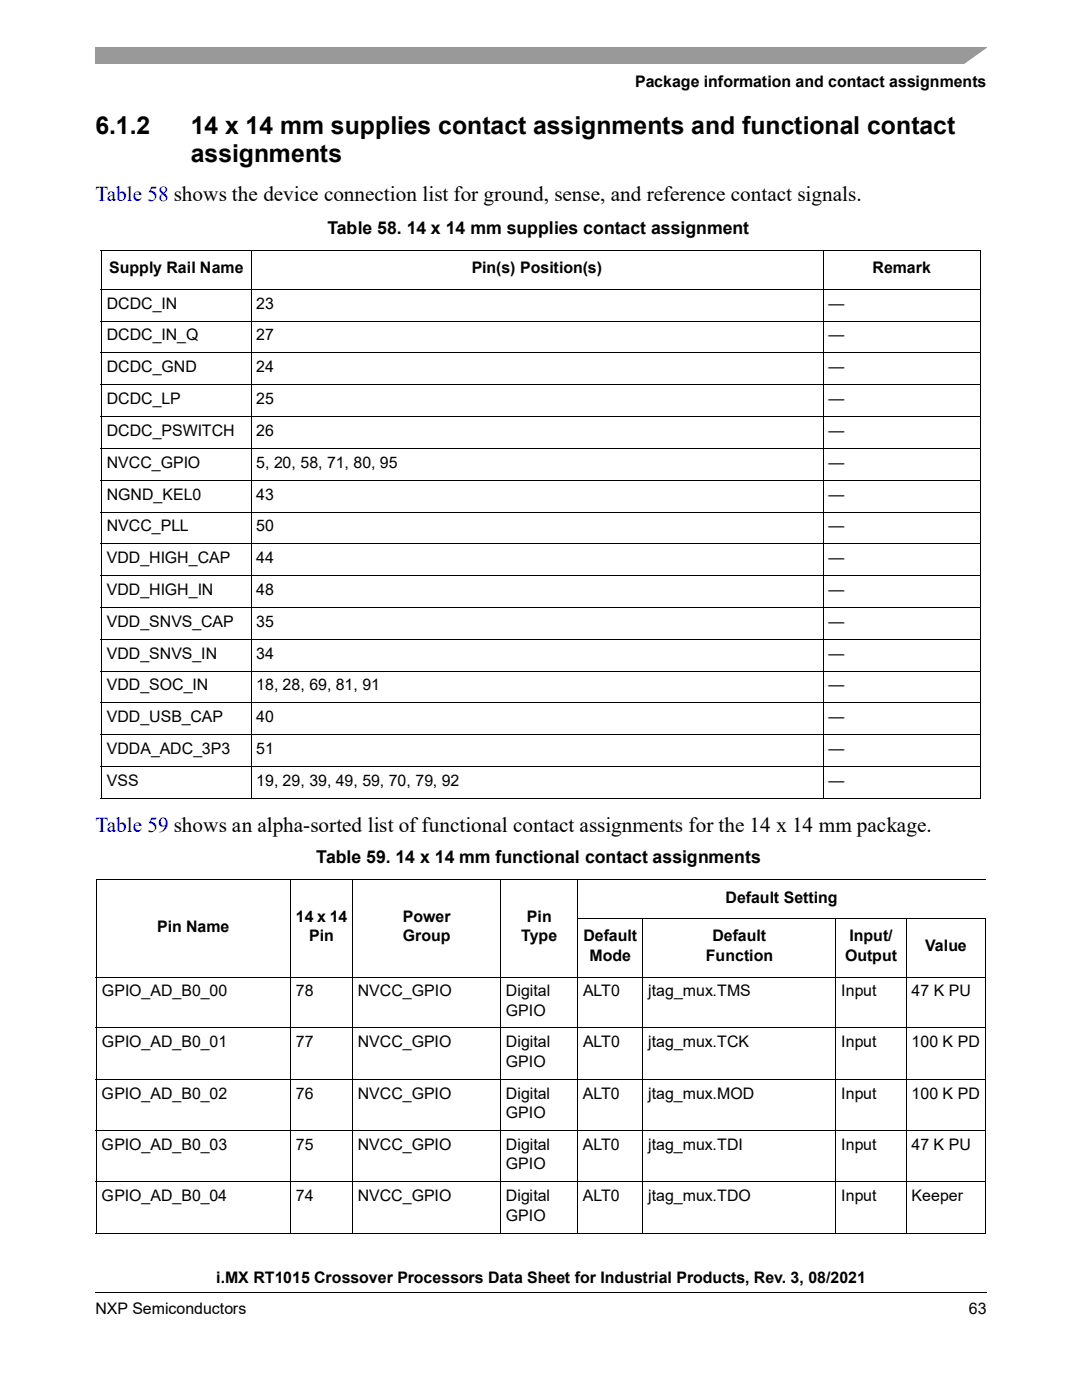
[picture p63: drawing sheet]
<svg xmlns="http://www.w3.org/2000/svg" width="216mm" height="279mm" viewBox="0 0 216 279" stroke-linecap="round" stroke-linejoin="round" font-family="sans-serif">
<defs><g id="words">
<g font-size="4.9">
<text x="19" y="26.8">6.1.2</text>
<text x="38.1" y="26.8">14 x 14 mm supplies contact assignments and functional contact</text>
<text x="38.1" y="32.4">assignments</text>
</g>
<g font-size="4.2" fill="#0000c2">
<text x="19" y="40.1">Table 58 shows the device connection list for ground, sense, and reference contact signals.</text>
<text x="19" y="166">Table 59 shows an alpha-sorted list of functional contact assignments for the 14 x 14 mm package.</text>
</g>
<g font-size="3.5">
<text x="65.4" y="46.7">Table 58. 14 x 14 mm supplies contact assignment</text>
<text x="63.1" y="172.2">Table 59. 14 x 14 mm functional contact assignments</text>
</g>
<g font-size="3.2">
<text x="126.7" y="17.4">Package information and contact assignments</text>
<text x="21.8" y="54.5">Supply Rail Name</text>
<text x="94.1" y="54.5">Pin(s) Position(s)</text>
<text x="174.1" y="54.5">Remark</text>
<text x="21.3" y="61.6">DCDC_IN</text>
<text x="51.1" y="61.6">23</text>
<text x="165.3" y="61.6">—</text>
<text x="21.3" y="67.9">DCDC_IN_Q</text>
<text x="51.1" y="67.9">27</text>
<text x="165.3" y="67.9">—</text>
<text x="21.3" y="74.3">DCDC_GND</text>
<text x="51.1" y="74.3">24</text>
<text x="165.3" y="74.3">—</text>
<text x="21.3" y="80.6">DCDC_LP</text>
<text x="51.1" y="80.6">25</text>
<text x="165.3" y="80.6">—</text>
<text x="21.3" y="87">DCDC_PSWITCH</text>
<text x="51.1" y="87">26</text>
<text x="165.3" y="87">—</text>
<text x="21.3" y="93.3">NVCC_GPIO</text>
<text x="51.1" y="93.3">5, 20, 58, 71, 80, 95</text>
<text x="165.3" y="93.3">—</text>
<text x="21.3" y="99.7">NGND_KEL0</text>
<text x="51.1" y="99.7">43</text>
<text x="165.3" y="99.7">—</text>
<text x="21.3" y="106">NVCC_PLL</text>
<text x="51.1" y="106">50</text>
<text x="165.3" y="106">—</text>
<text x="21.3" y="112.4">VDD_HIGH_CAP</text>
<text x="51.1" y="112.4">44</text>
<text x="165.3" y="112.4">—</text>
<text x="21.3" y="118.7">VDD_HIGH_IN</text>
<text x="51.1" y="118.7">48</text>
<text x="165.3" y="118.7">—</text>
<text x="21.3" y="125.1">VDD_SNVS_CAP</text>
<text x="51.1" y="125.1">35</text>
<text x="165.3" y="125.1">—</text>
<text x="21.3" y="131.4">VDD_SNVS_IN</text>
<text x="51.1" y="131.4">34</text>
<text x="165.3" y="131.4">—</text>
<text x="21.3" y="137.8">VDD_SOC_IN</text>
<text x="51.1" y="137.8">18, 28, 69, 81, 91</text>
<text x="165.3" y="137.8">—</text>
<text x="21.3" y="144.1">VDD_USB_CAP</text>
<text x="51.1" y="144.1">40</text>
<text x="165.3" y="144.1">—</text>
<text x="21.3" y="150.5">VDDA_ADC_3P3</text>
<text x="51.1" y="150.5">51</text>
<text x="165.3" y="150.5">—</text>
<text x="21.3" y="156.8">VSS</text>
<text x="51.1" y="156.8">19, 29, 39, 49, 59, 70, 79, 92</text>
<text x="165.3" y="156.8">—</text>
<text x="31.4" y="185.9">Pin Name</text>
<text x="59.1" y="184">14 x 14</text>
<text x="80.4" y="184">Power</text>
<text x="105.1" y="184">Pin</text>
<text x="144.8" y="180.1">Default Setting</text>
<text x="61.7" y="187.9">Pin</text>
<text x="80.4" y="187.9">Group</text>
<text x="104" y="187.9">Type</text>
<text x="116.4" y="187.9">Default</text>
<text x="117.6" y="191.8">Mode</text>
<text x="140.8" y="191.8">Function</text>
<text x="142.2" y="187.9">Default</text>
<text x="168.6" y="191.8">Output</text>
<text x="169.5" y="187.9">Input/</text>
<text x="184.6" y="189.8">Value</text>
<text x="20.3" y="198.8">GPIO_AD_B0_00</text>
<text x="59.1" y="198.8">78</text>
<text x="71.4" y="198.8">NVCC_GPIO</text>
<text x="101" y="198.8">Digital</text>
<text x="101" y="202.7">GPIO</text>
<text x="116.3" y="198.8">ALT0</text>
<text x="129.3" y="198.8">jtag_mux.TMS</text>
<text x="167.9" y="198.8">Input</text>
<text x="181.9" y="198.8">47 K PU</text>
<text x="20.3" y="209.1">GPIO_AD_B0_01</text>
<text x="59.1" y="209.1">77</text>
<text x="71.4" y="209.1">NVCC_GPIO</text>
<text x="101" y="209.1">Digital</text>
<text x="116.3" y="209.1">ALT0</text>
<text x="129.3" y="209.1">jtag_mux.TCK</text>
<text x="167.8" y="209.1">Input</text>
<text x="181.9" y="209.1">100 K PD</text>
<text x="101" y="212.9">GPIO</text>
<text x="20.3" y="219.3">GPIO_AD_B0_02</text>
<text x="59.1" y="219.3">76</text>
<text x="71.4" y="219.3">NVCC_GPIO</text>
<text x="101" y="219.3">Digital</text>
<text x="116.3" y="219.3">ALT0</text>
<text x="129.3" y="219.3">jtag_mux.MOD</text>
<text x="167.8" y="219.3">Input</text>
<text x="181.9" y="219.3">100 K PD</text>
<text x="101" y="223.2">GPIO</text>
<text x="20.3" y="229.5">GPIO_AD_B0_03</text>
<text x="59" y="229.5">75</text>
<text x="71.4" y="229.5">NVCC_GPIO</text>
<text x="100.9" y="229.5">Digital</text>
<text x="100.9" y="233.4">GPIO</text>
<text x="116.3" y="229.5">ALT0</text>
<text x="129.3" y="229.5">jtag_mux.TDI</text>
<text x="167.8" y="229.5">Input</text>
<text x="181.9" y="229.5">47 K PU</text>
<text x="20.3" y="239.7">GPIO_AD_B0_04</text>
<text x="59" y="239.7">74</text>
<text x="71.4" y="239.7">NVCC_GPIO</text>
<text x="100.9" y="239.7">Digital</text>
<text x="116.3" y="239.7">ALT0</text>
<text x="129.3" y="239.7">jtag_mux.TDO</text>
<text x="167.8" y="239.7">Input</text>
<text x="181.9" y="239.7">Keeper</text>
<text x="100.9" y="243.6">GPIO</text>
<text x="43.1" y="256.1">i.MX RT1015 Crossover Processors Data Sheet for Industrial Products, Rev. 3, 08/2021</text>
<text x="19" y="262.3">NXP Semiconductors</text>
<text x="193.3" y="262.3">63</text>
</g>
</g></defs>
<path d="M19 257.8v.2zM196.8 257.8l.1 .2z" fill="#000"/>
<path d="M19 257.9h177.8" fill="none" stroke="#000" stroke-width=".2"/>
<path d="M19 9.5h177.8v3.2h-177.8z" fill="#999"/>
<path d="M192 13l5.4-3.8h1.3v3.8z" fill-rule="evenodd" fill="#fff"/>
<g fill="#fff">
<path d="M20.2 50h29.9v7.7h-29.9z"/>
<path d="M50.1 50h114.1v7.7h-114.1z"/>
<path d="M164.2 50h31.5v7.7h-31.5z"/>
<path d="M20.2 57.7h29.9v6.4h-29.9z"/>
<path d="M50.1 57.7h114.1v6.4h-114.1z"/>
<path d="M164.2 57.7h31.5v6.4h-31.5z"/>
<path d="M20.2 64.1h29.9v6.3h-29.9z"/>
<path d="M50.1 64.1h114.1v6.3h-114.1z"/>
<path d="M164.2 64.1h31.5v6.3h-31.5z"/>
<path d="M20.2 70.4h29.9v6.4h-29.9z"/>
<path d="M50.1 70.4h114.1v6.4h-114.1z"/>
<path d="M164.2 70.4h31.5v6.4h-31.5z"/>
<path d="M20.2 76.8h29.9v6.3h-29.9z"/>
<path d="M50.1 76.8h114.1v6.3h-114.1z"/>
<path d="M164.2 76.8h31.5v6.3h-31.5z"/>
<path d="M20.2 83.1h29.9v6.4h-29.9z"/>
<path d="M50.1 83.1h114.1v6.4h-114.1z"/>
<path d="M164.2 83.1h31.5v6.4h-31.5z"/>
<path d="M20.2 89.5h29.9v6.3h-29.9z"/>
<path d="M50.1 89.5h114.1v6.3h-114.1z"/>
<path d="M164.2 89.5h31.5v6.3h-31.5z"/>
<path d="M20.2 95.8h29.9v6.4h-29.9z"/>
<path d="M50.1 95.8h114.1v6.4h-114.1z"/>
<path d="M164.2 95.8h31.5v6.4h-31.5z"/>
<path d="M20.2 102.2h29.9v6.3h-29.9z"/>
<path d="M50.1 102.2h114.1v6.3h-114.1z"/>
<path d="M164.2 102.2h31.5v6.3h-31.5z"/>
<path d="M20.2 108.5h29.9v6.4h-29.9z"/>
<path d="M50.1 108.5h114.1v6.4h-114.1z"/>
<path d="M164.2 108.5h31.5v6.4h-31.5z"/>
<path d="M20.2 114.9h29.9v6.3h-29.9z"/>
<path d="M50.1 114.9h114.1v6.3h-114.1z"/>
<path d="M164.2 114.9h31.5v6.3h-31.5z"/>
<path d="M20.2 121.2h29.9v6.4h-29.9z"/>
<path d="M50.1 121.2h114.1v6.4h-114.1z"/>
<path d="M164.2 121.2h31.5v6.4h-31.5z"/>
<path d="M20.2 127.6h29.9v6.3h-29.9z"/>
<path d="M50.1 127.6h114.1v6.3h-114.1z"/>
<path d="M164.2 127.6h31.5v6.3h-31.5z"/>
<path d="M20.2 133.9h29.9v6.4h-29.9z"/>
<path d="M50.1 133.9h114.1v6.4h-114.1z"/>
<path d="M164.2 133.9h31.5v6.4h-31.5z"/>
<path d="M20.2 140.3h29.9v6.3h-29.9z"/>
<path d="M50.1 140.3h114.1v6.3h-114.1z"/>
<path d="M164.2 140.3h31.5v6.3h-31.5z"/>
<path d="M20.2 146.6h29.9v6.4h-29.9z"/>
<path d="M50.1 146.6h114.1v6.4h-114.1z"/>
<path d="M164.2 146.6h31.5v6.4h-31.5z"/>
<path d="M20.2 153h29.9v6.3h-29.9z"/>
<path d="M50.1 153h114.1v6.3h-114.1z"/>
<path d="M164.2 153h31.5v6.3h-31.5z"/>
</g>
<g fill="none" stroke="#000" stroke-width=".2">
<path d="M20.2 50h175.5M20.2 57.7h175.5M20.2 50v109.3M50.1 49.9v109.5M164.2 49.9v109.5M195.7 50v109.3M20.2 64.1h175.5M20.2 70.4h175.5M20.2 76.8h175.5M20.2 83.1h175.5M20.2 89.5h175.5M20.2 95.8h175.5"/>
<path d="M20.2 102.2h175.5M20.2 108.5h175.5M20.2 114.9h175.5M20.2 121.2h175.5M20.2 127.6h175.5M20.2 133.9h175.5M20.2 140.3h175.5M20.2 146.6h175.5M20.2 153h175.5M20.2 159.3h175.5M19.1 175.5h177.6M19.2 175.6v70.4"/>
<path d="M58 175.4v70.8M70.4 175.4v70.8M99.9 175.4v70.8M115.3 175.4v70.8M19.1 195h177.7M115.2 183.3h81.6M128.3 183.2v63M166.8 183.2v63M180.8 183.2v63M196.7 183.4v62.6M19.1 205.1h177.7M19.1 215.4h177.7"/>
<path d="M19.1 225.6h177.7M19.1 235.9h177.7M19.1 246.1h177.7"/>
</g>
<use href="#words"/>
</svg>
